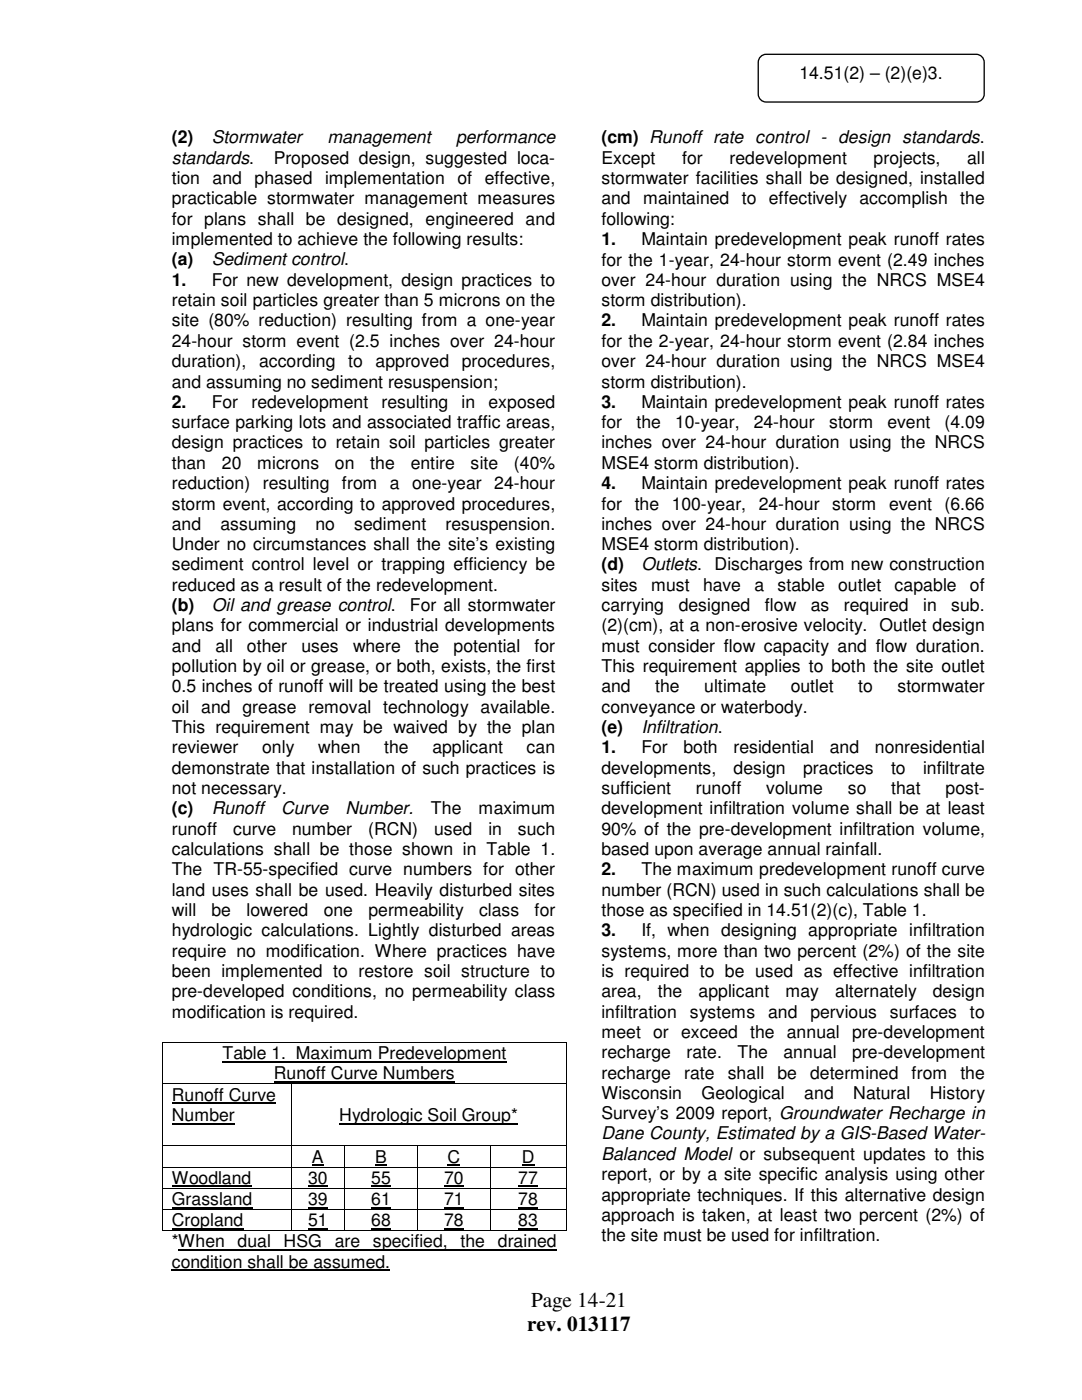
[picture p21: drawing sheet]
<svg xmlns="http://www.w3.org/2000/svg" width="216mm" height="279mm" viewBox="0 0 216 279" stroke-linecap="round" stroke-linejoin="round" font-family="sans-serif">
<defs><g id="words">
<g font-size="4.2">
<text x="106" y="260.8">Page 14-21</text>
<text x="105.2" y="265.7">rev. 013117</text>
</g>
<g font-size="3.5">
<text x="159.5" y="15.8">14.51(2) – (2)(e)3.</text>
<text x="34.3" y="28.6">(2)</text>
<text x="42.2" y="28.6">Stormwater</text>
<text x="65.3" y="28.6">management</text>
<text x="91" y="28.6">performance</text>
<text x="120" y="28.6">(cm) Runoff rate control - design standards.</text>
<text x="34.3" y="32.7">standards.</text>
<text x="54.6" y="32.7">Proposed design, suggested loca-</text>
<text x="120" y="32.7">Except</text>
<text x="136.1" y="32.7">for</text>
<text x="145.6" y="32.7">redevelopment</text>
<text x="174.3" y="32.7">projects,</text>
<text x="193" y="32.7">all</text>
<text x="34.3" y="36.8">tion</text>
<text x="34.3" y="40.8">practicable stormwater management measures</text>
<text x="42.4" y="36.8">and</text>
<text x="50.8" y="36.8">phased</text>
<text x="64.9" y="36.8">implementation</text>
<text x="91.3" y="36.8">of</text>
<text x="96.7" y="36.8">effective,</text>
<text x="120" y="36.8">stormwater facilities shall be designed, installed</text>
<text x="120" y="40.8">and maintained to effectively accomplish the</text>
<text x="34.3" y="44.9">for plans shall be designed, engineered and</text>
<text x="120" y="44.9">following:</text>
<text x="34.3" y="48.9">implemented to achieve the following results:</text>
<text x="34.3" y="53">(a)</text>
<text x="42.2" y="53">Sediment control.</text>
<text x="120" y="48.9">1.</text>
<text x="120" y="53">for the 1-year, 24-hour storm event (2.49 inches</text>
<text x="128" y="48.9">Maintain predevelopment peak runoff rates</text>
<text x="34.3" y="57">1.</text>
<text x="42.2" y="57">For new development, design practices to</text>
<text x="120" y="57.1">over 24-hour duration using the NRCS MSE4</text>
<text x="34.3" y="61.1">retain soil particles greater than 5 microns on the</text>
<text x="34.3" y="65.2">site (80% reduction) resulting from a one-year</text>
<text x="120" y="61.1">storm distribution).</text>
<text x="120" y="65.1">2.</text>
<text x="128" y="65.1">Maintain predevelopment peak runoff rates</text>
<text x="34.3" y="69.2">24-hour storm event (2.5 inches over 24-hour</text>
<text x="120" y="69.2">for the 2-year, 24-hour storm event (2.84 inches</text>
<text x="34.3" y="73.3">duration),</text>
<text x="34.3" y="77.3">and assuming no sediment resuspension;</text>
<text x="51.7" y="73.3">according</text>
<text x="69.5" y="73.3">to</text>
<text x="74.9" y="73.3">approved</text>
<text x="92.2" y="73.3">procedures,</text>
<text x="120" y="73.3">over 24-hour duration using the NRCS MSE4</text>
<text x="120" y="77.3">storm distribution).</text>
<text x="34.3" y="81.4">2.</text>
<text x="42.2" y="81.4">For</text>
<text x="50.2" y="81.4">redevelopment</text>
<text x="76.1" y="81.4">resulting</text>
<text x="92.1" y="81.4">in</text>
<text x="97.5" y="81.4">exposed</text>
<text x="120" y="81.4">3.</text>
<text x="128" y="81.4">Maintain predevelopment peak runoff rates</text>
<text x="34.3" y="85.5">surface parking lots and associated traffic areas,</text>
<text x="34.3" y="89.5">design practices to retain soil particles greater</text>
<text x="120" y="85.5">for</text>
<text x="120" y="89.5">inches over 24-hour duration using the NRCS</text>
<text x="127" y="85.5">the</text>
<text x="134.7" y="85.5">10-year,</text>
<text x="150.4" y="85.5">24-hour</text>
<text x="165.4" y="85.5">storm</text>
<text x="177.1" y="85.5">event</text>
<text x="188.5" y="85.5">(4.09</text>
<text x="34.3" y="93.6">than</text>
<text x="44.3" y="93.6">20</text>
<text x="51.3" y="93.6">microns</text>
<text x="66.8" y="93.6">on</text>
<text x="73.9" y="93.6">the</text>
<text x="82" y="93.6">entire</text>
<text x="93.9" y="93.6">site</text>
<text x="102.5" y="93.6">(40%</text>
<text x="120" y="93.6">MSE4 storm distribution).</text>
<text x="34.3" y="97.6">reduction)</text>
<text x="34.3" y="101.7">storm event, according to approved procedures,</text>
<text x="52.5" y="97.6">resulting</text>
<text x="68.2" y="97.6">from</text>
<text x="77.8" y="97.6">a</text>
<text x="82.3" y="97.6">one-year</text>
<text x="98.6" y="97.6">24-hour</text>
<text x="120" y="97.6">4.</text>
<text x="120" y="101.7">for</text>
<text x="126.7" y="101.7">the</text>
<text x="128" y="97.6">Maintain predevelopment peak runoff rates</text>
<text x="134" y="101.7">100-year,</text>
<text x="151.4" y="101.7">24-hour</text>
<text x="166.1" y="101.7">storm</text>
<text x="177.4" y="101.7">event</text>
<text x="188.5" y="101.7">(6.66</text>
<text x="34.3" y="105.7">and</text>
<text x="44" y="105.7">assuming</text>
<text x="62.9" y="105.7">no</text>
<text x="70.7" y="105.7">sediment</text>
<text x="88.9" y="105.7">resuspension.</text>
<text x="120" y="105.7">inches over 24-hour duration using the NRCS</text>
<text x="34.3" y="109.8">Under no circumstances shall the site’s existing</text>
<text x="34.3" y="113.8">sediment control level or trapping efficiency be</text>
<text x="120" y="109.8">MSE4 storm distribution).</text>
<text x="120" y="113.8">(d)</text>
<text x="128" y="113.8">Outlets.</text>
<text x="142.6" y="113.8">Discharges from new construction</text>
<text x="34.3" y="117.9">reduced as a result of the redevelopment.</text>
<text x="120" y="117.9">sites</text>
<text x="129.9" y="117.9">must</text>
<text x="140.3" y="117.9">have</text>
<text x="150.5" y="117.9">a</text>
<text x="155.2" y="117.9">stable</text>
<text x="167.3" y="117.9">outlet</text>
<text x="178.5" y="117.9">capable</text>
<text x="193.5" y="117.9">of</text>
<text x="34.3" y="121.9">(b)</text>
<text x="42.2" y="121.9">Oil and grease control.</text>
<text x="81.7" y="121.9">For all stormwater</text>
<text x="120" y="122">carrying</text>
<text x="135.4" y="122">designed</text>
<text x="152.6" y="122">flow</text>
<text x="161.8" y="122">as</text>
<text x="168.4" y="122">required</text>
<text x="184.2" y="122">in</text>
<text x="189.8" y="122">sub.</text>
<text x="34.3" y="126">plans for commercial or industrial developments</text>
<text x="34.3" y="130.1">and</text>
<text x="43" y="130.1">all</text>
<text x="49.3" y="130.1">other</text>
<text x="60.2" y="130.1">uses</text>
<text x="70.4" y="130.1">where</text>
<text x="82.8" y="130.1">the</text>
<text x="90.5" y="130.1">potential</text>
<text x="106.6" y="130.1">for</text>
<text x="120" y="126">(2)(cm), at a non-erosive velocity. Outlet design</text>
<text x="120" y="130.1">must consider flow capacity and flow duration.</text>
<text x="34.3" y="134.1">pollution by oil or grease, or both, exists, the first</text>
<text x="120" y="134.1">This requirement applies to both the site outlet</text>
<text x="34.3" y="138.2">0.5 inches of runoff will be treated using the best</text>
<text x="34.3" y="142.2">oil and grease removal technology available.</text>
<text x="120" y="138.2">and</text>
<text x="120" y="142.2">conveyance or waterbody.</text>
<text x="130.7" y="138.2">the</text>
<text x="140.5" y="138.2">ultimate</text>
<text x="157.8" y="138.2">outlet</text>
<text x="171.2" y="138.2">to</text>
<text x="179.1" y="138.2">stormwater</text>
<text x="34.3" y="146.3">This requirement may be waived by the plan</text>
<text x="120" y="146.3">(e)</text>
<text x="128" y="146.3">Infiltration.</text>
<text x="34.3" y="150.4">reviewer</text>
<text x="34.3" y="154.4">demonstrate that installation of such practices is</text>
<text x="52.3" y="150.4">only</text>
<text x="63.5" y="150.4">when</text>
<text x="76.7" y="150.4">the</text>
<text x="86.3" y="150.4">applicant</text>
<text x="105.1" y="150.4">can</text>
<text x="120" y="150.3">1.</text>
<text x="120" y="154.4">developments,</text>
<text x="128" y="150.3">For</text>
<text x="136.4" y="150.3">both</text>
<text x="146.3" y="150.3">residential</text>
<text x="146.4" y="154.4">design</text>
<text x="160.2" y="154.4">practices</text>
<text x="165.6" y="150.3">and</text>
<text x="174.6" y="150.3">nonresidential</text>
<text x="177.8" y="154.4">to</text>
<text x="184.2" y="154.4">infiltrate</text>
<text x="34.3" y="158.5">not necessary.</text>
<text x="120" y="158.5">sufficient</text>
<text x="138.9" y="158.5">runoff</text>
<text x="152.9" y="158.5">volume</text>
<text x="169.2" y="158.5">so</text>
<text x="177.8" y="158.5">that</text>
<text x="188.7" y="158.5">post-</text>
<text x="34.3" y="162.5">(c)</text>
<text x="34.3" y="166.6">runoff</text>
<text x="42.2" y="162.5">Runoff</text>
<text x="46.5" y="166.6">curve</text>
<text x="56.1" y="162.5">Curve</text>
<text x="58.3" y="166.6">number</text>
<text x="69" y="162.5">Number.</text>
<text x="73.4" y="166.6">(RCN)</text>
<text x="86" y="162.5">The</text>
<text x="86.6" y="166.6">used</text>
<text x="95.5" y="162.5">maximum</text>
<text x="97.5" y="166.6">in</text>
<text x="103.3" y="166.6">such</text>
<text x="120" y="162.5">development infiltration volume shall be at least</text>
<text x="120" y="166.6">90% of the pre-development infiltration volume,</text>
<text x="34.3" y="170.6">calculations shall be those shown in Table 1.</text>
<text x="120" y="170.6">based upon average annual rainfall.</text>
<text x="34.3" y="174.7">The TR-55-specified curve numbers for other</text>
<text x="34.3" y="178.8">land uses shall be used. Heavily disturbed sites</text>
<text x="120" y="174.7">2.</text>
<text x="120" y="178.8">number (RCN) used in such calculations shall be</text>
<text x="128" y="174.7">The maximum predevelopment runoff curve</text>
<text x="34.3" y="182.8">will</text>
<text x="42.2" y="182.8">be</text>
<text x="49.2" y="182.8">lowered</text>
<text x="64.6" y="182.8">one</text>
<text x="73.5" y="182.8">permeability</text>
<text x="95.6" y="182.8">class</text>
<text x="106.7" y="182.8">for</text>
<text x="120" y="182.8">those as specified in 14.51(2)(c), Table 1.</text>
<text x="34.3" y="186.9">hydrologic calculations. Lightly disturbed areas</text>
<text x="34.3" y="190.9">require no modification. Where practices have</text>
<text x="120" y="186.8">3.</text>
<text x="120" y="190.9">systems, more than two percent (2%) of the site</text>
<text x="128" y="186.8">If, when designing appropriate infiltration</text>
<text x="34.3" y="195">been implemented to restore soil structure to</text>
<text x="120" y="195">is required to be used as effective infiltration</text>
<text x="34.3" y="199.1">pre-developed conditions, no permeability class</text>
<text x="34.3" y="203.1">modification is required.</text>
<text x="120" y="199.1">area,</text>
<text x="120" y="203.1">infiltration</text>
<text x="131.2" y="199.1">the</text>
<text x="137.7" y="203.1">systems</text>
<text x="139.4" y="199.1">applicant</text>
<text x="153.3" y="203.1">and</text>
<text x="156.7" y="199.1">may</text>
<text x="161.7" y="203.1">pervious</text>
<text x="166.6" y="199.1">alternately</text>
<text x="177.6" y="203.1">surfaces</text>
<text x="186.1" y="199.1">design</text>
<text x="193.5" y="203.1">to</text>
<text x="120" y="207.1">meet or</text>
<text x="135.9" y="207.1">exceed the annual pre-development</text>
<text x="44.4" y="211.4">Table 1. Maximum Predevelopment</text>
<text x="54.7" y="215.4">Runoff Curve Numbers</text>
<text x="120" y="211.2">recharge</text>
<text x="120" y="215.3">recharge</text>
<text x="136.5" y="215.3">rate</text>
<text x="137" y="211.2">rate.</text>
<text x="145.2" y="215.3">shall</text>
<text x="147.2" y="211.2">The</text>
<text x="155.1" y="215.3">be</text>
<text x="156.3" y="211.2">annual</text>
<text x="161.7" y="215.3">determined</text>
<text x="170.1" y="211.2">pre-development</text>
<text x="181.9" y="215.3">from</text>
<text x="191.6" y="215.3">the</text>
<text x="34.3" y="219.7">Runoff Curve</text>
<text x="120" y="219.3">Wisconsin</text>
<text x="140" y="219.3">Geological</text>
<text x="160.5" y="219.3">and</text>
<text x="170.3" y="219.3">Natural</text>
<text x="185.5" y="219.3">History</text>
<text x="34.3" y="223.7">Number</text>
<text x="67.7" y="223.7">Hydrologic Soil Group*</text>
<text x="120" y="223.4">Survey’s 2009 report, Groundwater Recharge in</text>
<text x="120" y="227.4">Dane County, Estimated by a GIS-Based Water-</text>
<text x="62.2" y="232">A</text>
<text x="74.9" y="232">B</text>
<text x="89.3" y="232">C</text>
<text x="104.1" y="232">D</text>
<text x="120" y="231.4">Balanced Model or subsequent updates to this</text>
<text x="34.3" y="236.3">Woodland</text>
<text x="61.5" y="236.3">30</text>
<text x="74.1" y="236.3">55</text>
<text x="88.6" y="236.3">70</text>
<text x="103.4" y="236.3">77</text>
<text x="120" y="235.5">report, or by a site specific analysis using other</text>
<text x="120" y="239.6">appropriate techniques. If this alternative design</text>
<text x="34.3" y="240.5">Grassland</text>
<text x="34.3" y="244.7">Cropland</text>
<text x="61.5" y="240.5">39</text>
<text x="61.5" y="244.7">51</text>
<text x="74.1" y="240.5">61</text>
<text x="74.1" y="244.7">68</text>
<text x="88.6" y="240.5">71</text>
<text x="88.6" y="244.7">78</text>
<text x="103.4" y="240.5">78</text>
<text x="103.4" y="244.7">83</text>
<text x="120" y="243.7">approach is taken, at least two percent (2%) of</text>
<text x="34.3" y="249">*When</text>
<text x="47.4" y="249">dual</text>
<text x="56.6" y="249">HSG</text>
<text x="66.8" y="249">are</text>
<text x="74.4" y="249">specified,</text>
<text x="91.9" y="249">the</text>
<text x="99.4" y="249">drained</text>
<text x="120" y="247.7">the site must be used for infiltration.</text>
<text x="34.3" y="253">condition shall be assumed.</text>
</g>
</g></defs>
<g fill="none" stroke="#000" stroke-width=".25">
<path d="M44.4 211.9h56.6M54.7 215.9h36M34.3 220.2h20.7M34.3 224.2h12.5M34.3 236.8h15.9M61.5 236.8h3.9M62.2 232.5h2.4M67.7 224.2h35.7M74.1 236.8h3.9M74.9 232.5h2.4M88.6 236.8h3.9M89.3 232.5h2.5"/>
<path d="M103.4 236.8h4M104.1 232.5h2.6M34.3 241h16.1M34.3 245.2h14.3M34.3 253.5h43.5M35.6 249.5h75.5M61.5 241h3.9M61.5 245.2h3.9M74.1 241h3.9M74.1 245.2h3.9M88.6 241h3.9M88.6 245.2h3.9"/>
<path d="M103.4 241h4M103.4 245.2h4"/>
</g>
<g fill="#000">
<path d="M32.3 207.9h.2v.2h-.2zM32.3 216.2h.2v.2h-.2zM58 216.2h.2v.2h-.2zM112.9 207.9h.2v.2h-.2zM112.9 216.2h.2v.2h-.2zM32.3 228.6h.2v.2h-.2zM32.3 232.8h.2v.2h-.2zM32.3 237.1h.2v.1h-.2zM58 228.6h.2v.2h-.2zM58 232.8h.2v.2h-.2zM58 237.1h.2v.1h-.2zM68.7 228.6h.2v.2h-.2z"/>
<path d="M68.7 232.8h.2v.2h-.2zM68.7 237.1h.2v.1h-.2zM83.2 228.6h.2v.2h-.2zM83.2 232.8h.2v.2h-.2zM83.2 237.1h.2v.1h-.2zM97.7 228.6h.2v.2h-.2zM97.7 232.8h.2v.2h-.2zM97.7 237.1h.2v.1h-.2zM112.9 228.6h.2v.2h-.2zM112.9 232.8h.2v.2h-.2zM112.9 237.1h.2v.1h-.2zM32.3 241.3h.2v.2h-.2z"/>
<path d="M32.3 245.5h.2v.2h-.2zM58 241.3h.2v.2h-.2zM58 245.5h.2v.2h-.2zM68.7 241.3h.2v.2h-.2zM68.7 245.5h.2v.2h-.2zM83.2 241.3h.2v.2h-.2zM83.2 245.5h.2v.2h-.2zM97.7 241.3h.2v.2h-.2zM97.7 245.5h.2v.2h-.2zM112.9 241.3h.2v.2h-.2zM112.9 245.5h.2v.2h-.2z"/>
</g>
<g fill="none" stroke="#000" stroke-width=".2">
<path d="M32.4 208.1v8.1M32.4 216.4v12.2M32.5 208h80.4M32.5 216.3h25.5M58.1 216.4v12.2M58.2 216.3h54.7M113 208.1v8.1M113 216.4v12.2M32.4 228.8v4M32.4 233v4.1M32.4 237.2v4.1M32.5 228.7h25.5"/>
<path d="M32.5 232.9h25.5M32.5 237.2h25.5M58.1 228.8v4M58.1 233v4.1M58.1 237.2v4.1M58.2 228.7h10.5M58.2 232.9h10.5M58.2 237.2h10.5M68.8 228.8v4M68.8 233v4.1M68.8 237.2v4.1M68.9 228.7h14.3"/>
<path d="M68.9 232.9h14.3M68.9 237.2h14.3M83.3 228.8v4M83.3 233v4.1M83.3 237.2v4.1M83.4 228.7h14.3M83.4 232.9h14.3M83.4 237.2h14.3M97.8 228.8v4M97.8 233v4.1M97.8 237.2v4.1M97.9 228.7h15"/>
<path d="M97.9 232.9h15M97.9 237.2h15M113 228.8v4M113 233v4.1M113 237.2v4.1M32.4 241.5v4M32.5 241.4h25.5M32.5 245.6h25.5M58.1 241.5v4M58.2 241.4h10.5M58.2 245.6h10.5M68.8 241.5v4"/>
<path d="M68.9 241.4h14.3M68.9 245.6h14.3M83.3 241.5v4M83.4 241.4h14.3M83.4 245.6h14.3M97.8 241.5v4M97.9 241.4h15M97.9 245.6h15M113 241.5v4"/>
</g>
<path d="M151.9 11.1l1-.3h41.9a1.61 1.61 0 0 1 1.6 1.6v6.4a1.59 1.59 0 0 1-1.6 1.6h-41.9a1.59 1.59 0 0 1-1.6-1.6v-6.4l.1-.5z" fill-rule="evenodd" fill="#fff"/>
<path d="M151.9 11.1l1-.3h41.9a1.61 1.61 0 0 1 1.6 1.6v6.4a1.59 1.59 0 0 1-1.6 1.6h-41.9a1.59 1.59 0 0 1-1.6-1.6v-6.4l.1-.5z" fill="none" stroke="#000" stroke-width=".26"/>
<use href="#words"/>
</svg>
